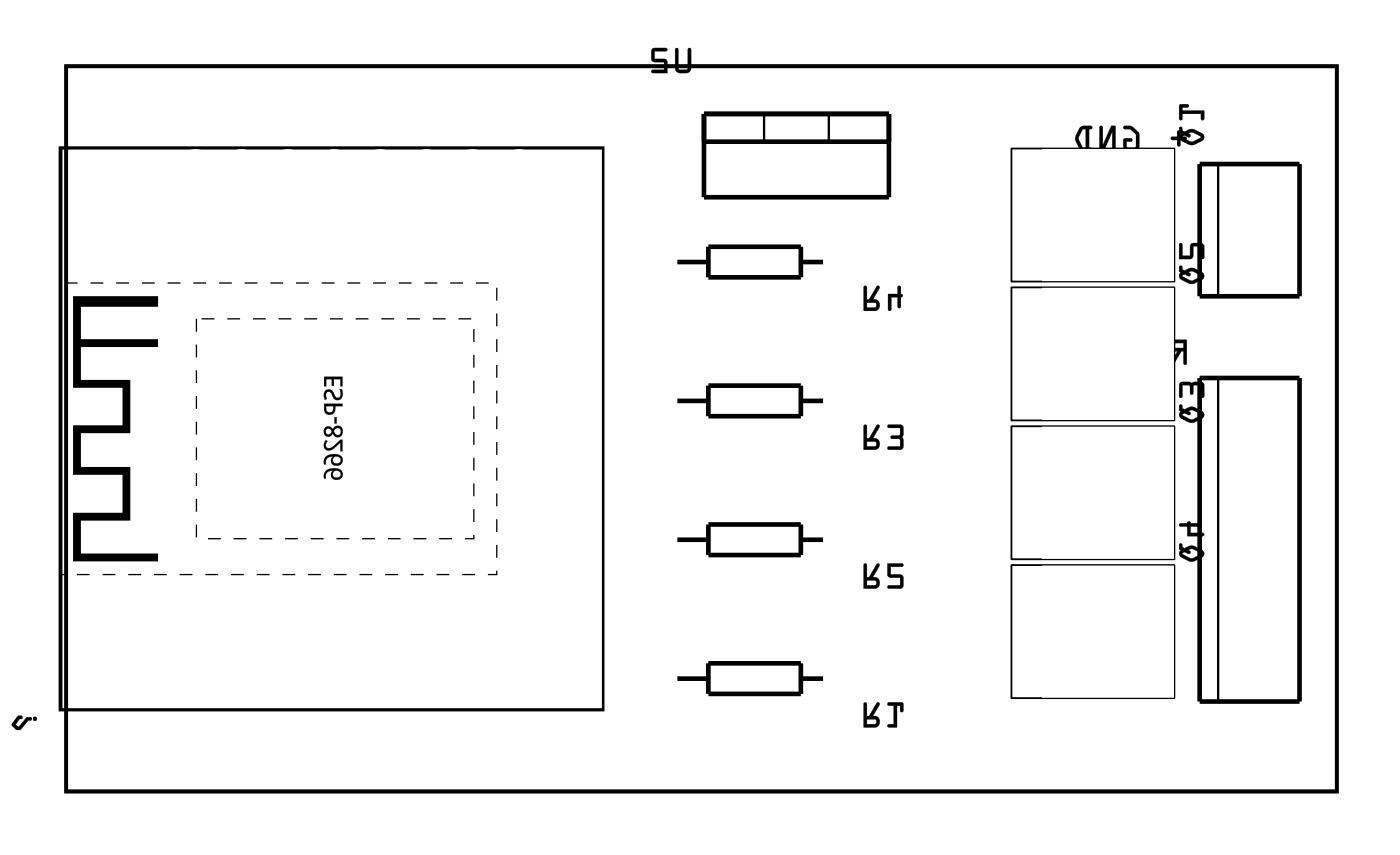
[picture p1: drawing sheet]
<svg xmlns="http://www.w3.org/2000/svg" width="77mm" height="47mm" viewBox="0 0 77 47" stroke-linecap="round" stroke-linejoin="round" font-family="sans-serif">
<path d="M3.6 3.6h69.8v39.8h-69.8z" fill="none" stroke="#000" stroke-width=".2"/>
<g fill="#000">
<path d="M4 16.3h4.7v.5h-4.3v1.8h4.3v.4h-4.3v1.8h2.8v3h-2.8v1.8h2.8v3h-2.8v1.8h4.3v.4h-4.7v-2.7h2.7v-2h-2.7v-2.8h2.7v-2h-2.7z"/>
<path d="M3.2 8h30v31h-30zM3.4 8.2v30.7h29.7v-30.7z"/>
<path d="M37.1 2.7h.2v1l.1 .1h.4v-1.1l.1-.1v.1l.1 1-.2 .3h-.4l-.3-.2zM37.1 2.7v1.1l.1 .2h.6l.2-.3v-1l-.1-.1-.1 .1v1.1h-.4l-.1-.1v-1zM35.8 2.7h.8v.1h-.7v.4l.7 .1 .1 .7h-.9l.1-.2h.6v-.4h-.5l-.2-.1zM35.8 2.7v.6l.2 .1h.5v.4h-.6l-.1 .2h.9l-.1-.7-.6-.1v-.4h.6l.1-.1z"/>
<path d="M37.1 2.7h.2v1l.1 .1h.4v-1.1l.1-.1 .1 .1v1l-.2 .3h-.6l-.1-.2zM35.8 2.7h.9l-.1 .1h-.6v.4l.6 .1 .1 .7h-.9l.1-.2h.6v-.4h-.5l-.2-.1z"/>
<path d="M47.6 16.6v.3l.5-.1v-.2zM47.5 15.7h.1v.7h.1l.5-.7h.1l-.3 .7a.32 .32 0 0 1 .3 .3 .32 .32 0 0 1-.2 .4h-.7zM48.8 16.1h.5v-.4h.2v.4l.1 .1-.1 .1v.6h-.2v-.6h-.3v.7h-.2z"/>
<path d="M47.6 16.6v.3l.5-.1v-.2zM47.6 16.6h.5v.2v.1h-.5zM47.5 15.7l.1 .1v.6h.1l.5-.7h.1l-.4 .7 .3 .1 .1 .1v.3l-.1 .1h-.7zM47.5 15.7l-.1 1.4h.7a.32 .32 0 0 0 .2-.4 .32 .32 0 0 0-.3-.3l.3-.6v-.1h-.2l-.4 .7h-.1v-.7zM48.8 16.1h.5v-.3l.2-.1v.4l.1 .1-.1 .1v.6l-.2-.1v-.5h-.3v.7h-.2zM48.8 16.1v1l.2-.1v-.7h.3v.5l.1 .1 .1-.1v-.5a.09 .09 0 0 0 .1-.1 .09 .09 0 0 0-.1-.1v-.3l-.1-.1-.1 .1v.3z"/>
<path d="M64.5 18.8v.3h.5v-.3zM64.5 18.9l.5-.1v.3h-.4l-.1-.1zM64.4 18.7l.2-.1 .6 .1-.1 1.3-.1-.1v-.6h-.1l-.4 .7h-.2l.4-.7-.2-.1-.2-.1zM64.4 18.7l-.1 .2a.3 .3 0 0 0 .4 .4l-.4 .7h.2l.4-.7h.1v.6l.1 .1 .1-1.4h-.6zM63 18.7h.5l.3 .3 .1 .8-.2 .2h-.4l-.3-.1v-.5l.1-.1h.3l.1 .1-.1 .1h-.2v.3l.4 .1 .1-.1v-.7l-.3-.3h-.3zM63 18.7l.1 .1h.3l.3 .3v.7h-.1h-.4v-.3h.3v-.1l-.4-.1-.1 .1v.5l.2 .1h.5l.2-.2v-.8l-.4-.3zM61.9 19.5v.3l.5 .1v-.5zM61.9 19.5l.5-.1v.4h-.5zM61.9 18.9v.3l.5 .1v-.5zM61.9 18.9l.5-.1v.4h-.5zM61.8 18.8l.3-.2 .5 .1v1.3h-.5a.37 .37 0 0 1-.4-.3l.1-.4-.1-.2zM61.8 18.7a.44 .44 0 0 0 0 .6 .4 .4 0 0 0-.1 .5 .4 .4 0 0 0 .4 .2h.5v-1.3l-.5-.1zM60.4 18.7h.1l.1 1.2 .2-.1-.1-.6 .1-.1 .1 .1v.6l.2 .1v-1.2l.1-.1 .1 .1v1.1l-.1 .2h-.7l-.1-.2zM60.4 18.7l-.1 1.1 .1 .2h.8l.1-.2v-1.1l-.1-.1-.1 .1v1.1h-.2v-.6l-.1-.1-.1 .1v.6h-.1l-.1-1.1zM59.1 19.3h.4l-.1-.3 .1-.1 .1 .1v.3l.3-.1 .1 .1-.1 .1h-.3v.3l-.1 .1-.1-.1 .1-.3h-.3zM59.1 19.3v.1h.3v.3l.1 .1 .1-.1v-.3h.3l.1-.1-.1-.1h-.3v-.3h-.1h-.1v.3z"/>
<path d="M64.5 18.9v.2h.5v-.3zM64.4 18.7l.2-.1 .6 .1-.1 1.3-.1-.1v-.6h-.1l-.4 .7h-.2l.4-.7a.32 .32 0 0 1-.4-.2 .32 .32 0 0 1 .1-.4zM63 18.7h.5l.4 .3v.8l-.2 .2h-.5l-.2-.1v-.5l.1-.1 .4 .1v.1h-.3v.3h.4h.1v-.7l-.3-.3h-.3zM61.9 19.5v.3h.5v-.4zM61.9 18.9v.3h.5v-.4zM61.8 18.8l.2-.1h.6v1.3h-.5a.4 .4 0 0 1-.4-.2 .4 .4 0 0 1 .1-.5 .43 .43 0 0 1 0-.5zM60.4 18.7h.1l.1 1.1h.1v-.6l.1-.1 .1 .1v.6h.2v-1.1l.1-.1 .1 .1v1.1l-.1 .2h-.7l-.1-.2zM59.1 19.3l.3-.1 .1-.2v-.1l.1 .1v.2l.3 .1h.1l-.1 .1h-.3v.3l-.1 .1v-.1l-.1-.3h-.3z"/>
<path d="M64.3 7.5h.4v-.3h.1v.3h.3l.1 .1-.1 .1h-.3v.2v.1l-.1-.1v-.2h-.3zM64.3 7.5l.1 .2h.3v.3h.1v-.3h.3l.1-.1-.1-.1h-.3v-.3v-.1l-.1 .1v.3zM61.7 6.9h.5l.3 .4 .1 .7-.2 .3h-.4l-.3-.2v-.4l.1-.1h.3l.1 .1-.1 .1h-.2v.3h.4l.1-.1v-.6l-.3-.3h-.3zM61.7 6.9l.1 .2h.3l.3 .2v.7l-.1 .1h-.4v-.3h.3v-.2h-.4l-.1 .1v.4l.2 .2h.5l.2-.3v-.7l-.4-.4zM60.4 6.9l.2 .1v1l.4-1.1h.3l-.1 1.4-.1-.1v-1l-.4 1-.3 .1zM60.4 6.9v1.4h.2l.5-1.1v1l.1 .1 .1-1.4h-.3l-.4 1.1v-1zM59.5 7.1l-.3 .5 .3 .5h.2v-1zM59.5 7.1h.1v1h-.1l-.3-.5zM59.3 7l.2-.1h.4l.1 .1-.2 .1v1l.2 .1-.1 .1-.5-.1-.3-.4v-.3zM59.3 7l-.2 .5v.3l.3 .5h.5l.1-.2h-.2v-1h.2v-.1l-.5-.1z"/>
<path d="M64.3 7.5h.4v-.3h.1v.3h.3l.1 .1-.1 .1h-.3v.3h-.1v-.3h-.3zM61.7 6.9h.5l.3 .4 .1 .7-.2 .3h-.5l-.2-.2v-.4l.1-.1h.4l-.1 .2h-.2v.3h.4l.1-.1v-.6l-.3-.3h-.3zM60.4 6.9l.2 .1v1l.4-1.1h.3l-.1 1.4-.1-.1v-1l-.5 1.1h-.2zM59.5 7.1l-.3 .5 .3 .5h.1v-1zM59.3 7l.6-.1a.1 .1 0 0 1 .1 .1 .11 .11 0 0 1-.2 .1v1a.11 .11 0 0 1 .2 .1 .1 .1 0 0 1-.1 .1l-.5-.1-.3-.4v-.3z"/>
<path d="M65 7.5v.1l.5 .2 .5-.3-.5-.2h-.2l.1 .1-.1 .1-.2-.1zM65 7.5h.4v-.1l-.1-.1h.2l.5 .2-.5 .3-.5-.2zM64.8 7h.1v.2h.2l.4-.1 .5 .2 .1 .2v.1l-.5 .3h-.3l-.5-.3v-.1l.1-.2h-.1zM64.8 7v.3h.1a.23 .23 0 0 0 0 .4l.4 .2 .3 .1 .5-.3 .1-.2-.1-.2-.5-.2h-.2l-.3 .1h-.2v-.2zM64.8 5.8l.4-.1 .1 .1-.1 .1h-.3v.2h1.2v.4h-.1v-.3h-1.1l.1 .3-.2 .1zM64.8 5.7v.9l.2-.1v-.3h1v.3h.1v-.4h-1.1v-.2h.3v-.1z"/>
<path d="M65 15.1v.1l.5 .2 .5-.3-.5-.2h-.2l.1 .2h-.1l-.2-.1zM65 15.1l.4 .1v-.2l-.1-.1h.2l.5 .2-.5 .3-.5-.2zM64.8 14.6h.1v.2l.2 .1 .4-.2 .5 .2 .1 .2v.2l-.5 .3-.3-.1-.5-.2v-.2l.1-.1-.1-.1zM64.8 14.6v.3l.1 .1a.23 .23 0 0 0 0 .4l.4 .2h.3l.5-.3 .1-.2-.1-.1-.5-.3h-.2l-.3 .1h-.2v-.2zM64.8 13.4h.2l-.1 .6h.5v-.6h.6l.1 .1v.7l-.1-.1v-.6h-.5v.7h-.7zM64.8 13.4v.8h.7v-.7h.5v.7h.1l.1-.7-.2-.2-.6 .1v.6h-.4v-.6z"/>
<path d="M65 7.5l.5 .3 .5-.3-.5-.2h-.2l.1 .1v.1l-.3-.1zM64.8 7h.1v.2h.2l.4-.1 .5 .2a.23 .23 0 0 1 0 .4l-.5 .3-.6-.3a.23 .23 0 0 1 0-.4h-.1zM64.8 5.7l.5 .1v.1h-.3v.2h1.1v.4h-.1v-.3h-1l-.1 .3-.1 .1z"/>
<path d="M65 15.1l.5 .3 .5-.3-.5-.2h-.2l.1 .1v.1h-.3zM64.8 14.6h.1v.2h.2l.4-.1 .5 .2a.25 .25 0 0 1 0 .5l-.5 .2-.6-.2a.23 .23 0 0 1 0-.4l-.1-.1zM64.8 13.4h.1l.1 .6h.4v-.6h.6l.1 .1v.7h-.1v-.7h-.5v.7h-.7z"/>
<path d="M3.6 3.6v39.8h69.8v-39.8zM3.6 3.6h69.8v39.8h-69.8z"/>
<path d="M1 39.3h.2v.1l-.3 .4 .1 .1 .5-.5h.2v.1h-.1l-.5 .6h-.2l-.3-.3zM1.8 39.4a.11 .11 0 0 1 .2 0 .11 .11 0 0 1-.2 0z"/>
<path d="M1 39.3h.2v.1l-.4 .4 .2 .1 .5-.5h.2h.1l-.3 .1-.4 .5-.2 .1-.2-.3zM1 39.3l-.4 .5 .3 .3h.2l.5-.6h.2l-.1-.1h-.2l-.5 .5-.1-.1 .3-.4v-.1zM1.8 39.4a.1 .1 0 0 1 .2 0 .1 .1 0 0 1-.2 0zM1.8 39.4a.12 .12 0 0 0 .2 0 .12 .12 0 0 0-.2 0z"/>
<path d="M17.8 20.7v.5h.1v-.4h.3v.4h.1v-.4h.4v.4h.1v-.5zM17.9 21.5l-.1 .3v.1h.2a.2 .2 0 0 1-.1-.3 .2 .2 0 0 1 .3 0 .35 .35 0 0 0 .5 .3 .35 .35 0 0 0 .1-.5h-.1a.22 .22 0 0 1 0 .3 .22 .22 0 0 1-.3 0l-.2-.3zM17.8 22.2v.2a.33 .33 0 0 0 .4 .4 .33 .33 0 0 0 .2-.5h.4v-.1zM17.9 22.3h.4v.1a.22 .22 0 0 1-.3 .2 .22 .22 0 0 1-.1-.3zM18.4 22.9v.3h.1v-.3zM17.9 23.4a.27 .27 0 0 0-.1 .5 .27 .27 0 0 0 .5-.1 .28 .28 0 0 0 .4 .1 .28 .28 0 0 0 0-.4 .28 .28 0 0 0-.4 .1l-.2-.2zM18.3 23.7a.2 .2 0 0 1 .4 0 .2 .2 0 0 1-.4 0zM17.9 23.7a.16 .16 0 0 1 .3 0 .16 .16 0 0 1-.3 0zM17.9 24.1a.34 .34 0 0 0 0 .6 .34 .34 0 0 0 .5-.2l.3-.2v.5h.1v-.7h-.1l-.3 .3a.24 .24 0 0 1-.3 .2 .24 .24 0 0 1-.2-.2l.1-.2zM17.9 25.1l-.1 .3 .1 .1a.32 .32 0 0 1 .1-.4 .32 .32 0 0 1 .3 0 .32 .32 0 0 0 .1 .4 .32 .32 0 0 0 .4-.1 .32 .32 0 0 0-.2-.5h-.4zM18.3 25.2a.21 .21 0 0 1 .4 0 .21 .21 0 0 1-.4 0zM17.9 25.9l-.1 .3 .1 .1a.32 .32 0 0 1 .1-.4 .32 .32 0 0 1 .3-.1 .32 .32 0 0 0 .1 .5 .32 .32 0 0 0 .4-.2 .32 .32 0 0 0-.2-.4h-.4zM18.3 26a.21 .21 0 0 1 .4 0 .21 .21 0 0 1-.4 0z"/>
<path d="M17.8 20.7v.5h.1v-.4h.3v.4h.1v-.4h.4v.4h.1v-.5zM17.8 20.7h1v.5h-.1v-.4h-.4v.4h-.1v-.4h-.3v.4h-.1zM17.9 21.5l-.1 .3v.1h.2a.2 .2 0 0 1-.1-.3 .2 .2 0 0 1 .3-.1 .36 .36 0 0 0 .2 .4 .36 .36 0 0 0 .4-.1v-.1a.21 .21 0 0 0 0-.2 .21 .21 0 0 0-.2-.1h.1a.21 .21 0 0 1 0 .3 .21 .21 0 0 1-.3 0l-.2-.3zM17.9 21.5a.37 .37 0 0 1 .3-.1 .37 .37 0 0 1 .2 .4 .24 .24 0 0 0 .3-.1 .24 .24 0 0 0 0-.3h.1a.33 .33 0 0 1 0 .4 .33 .33 0 0 1-.5 .1v-.2a.2 .2 0 0 0-.3-.2 .2 .2 0 0 0-.1 .3l-.1 .1zM17.8 22.2v.2a.33 .33 0 0 0 .4 .4 .33 .33 0 0 0 .2-.5h.4v-.1zM17.8 22.2h1v.1h-.4a.32 .32 0 0 1-.2 .4 .32 .32 0 0 1-.4-.3zM17.9 22.3h.4v.1a.19 .19 0 0 1-.2 .2 .19 .19 0 0 1-.2-.2zM17.9 22.3a.24 .24 0 0 0 .2 .3 .24 .24 0 0 0 .2-.3zM18.4 22.9v.3h.1v-.3zM18.4 22.9h.1v.3h-.1zM17.9 23.4a.28 .28 0 0 0-.1 .5 .28 .28 0 0 0 .5-.1 .29 .29 0 0 0 .4 .1 .29 .29 0 0 0 0-.4 .29 .29 0 0 0-.4 .1l-.2-.2zM17.9 23.5l.2-.1 .2 .2a.28 .28 0 0 1 .4-.1 .28 .28 0 0 1 0 .4 .28 .28 0 0 1-.4-.1 .27 .27 0 0 1-.4 .1 .27 .27 0 0 1 0-.4zM18.4 23.7a.18 .18 0 0 1 .3 0 .18 .18 0 0 1-.3 0zM18.4 23.7a.19 .19 0 0 0 .3 0 .19 .19 0 0 0-.3 0zM17.9 23.7a.15 .15 0 0 1 .3 0 .15 .15 0 0 1-.3 0zM17.9 23.7a.16 .16 0 0 0 .3 0 .16 .16 0 0 0-.3 0zM17.9 24.1a.35 .35 0 0 0 0 .6 .35 .35 0 0 0 .5-.2l.3-.2v.5h.1v-.7h-.1l-.3 .3a.24 .24 0 0 1-.3 .2 .24 .24 0 0 1-.2-.2l.1-.2zM17.9 24.1l.1 .1a.23 .23 0 0 0 0 .4 .23 .23 0 0 0 .3-.1l.4-.4h.1v.7h-.1v-.5l-.2 .2a.35 .35 0 0 1-.4 .2 .35 .35 0 0 1-.3-.3zM17.9 25.1l-.1 .3 .1 .1a.32 .32 0 0 1 .1-.3 .32 .32 0 0 1 .3-.1 .32 .32 0 0 0 .1 .4 .32 .32 0 0 0 .4-.1 .32 .32 0 0 0-.2-.5h-.4zM17.9 25.1a.58 .58 0 0 1 .9 .2 .31 .31 0 0 1-.4 .3 .31 .31 0 0 1-.1-.6 .33 .33 0 0 0-.3 .1 .33 .33 0 0 0-.1 .4h-.1zM18.3 25.2a.21 .21 0 0 1 .4 0 .21 .21 0 0 1-.4 0zM18.3 25.2a.22 .22 0 0 0 .4 0 .22 .22 0 0 0-.4 0zM17.9 25.9l-.1 .3 .1 .1a.32 .32 0 0 1 .1-.4 .32 .32 0 0 1 .3-.1 .32 .32 0 0 0 .1 .5 .32 .32 0 0 0 .4-.2 .32 .32 0 0 0-.2-.4h-.4zM17.9 25.9a.58 .58 0 0 1 .9 .1 .31 .31 0 0 1-.4 .4 .31 .31 0 0 1-.1-.6 .33 .33 0 0 0-.3 .1 .33 .33 0 0 0-.1 .4h-.1zM18.3 26a.21 .21 0 0 1 .4 0 .21 .21 0 0 1-.4 0zM18.3 26a.22 .22 0 0 0 .4 0 .22 .22 0 0 0-.4 0z"/>
<path d="M47.6 39.5v.2h.5v-.2zM47.5 38.6h.1v.7h.1l.5-.7h.1l-.3 .7a.32 .32 0 0 1 .3 .3 .32 .32 0 0 1-.2 .3h-.7zM48.8 38.6h.8v.5l-.1-.1-.1-.3h-.1v1.2h-.5v-.2h.3v-1h-.3z"/>
<path d="M47.6 31.9v.2h.5v-.2zM47.5 31h.1v.7h.1l.5-.8 .1 .1-.3 .7a.32 .32 0 0 1 .3 .2 .32 .32 0 0 1-.2 .4h-.7zM48.7 30.9l.9 .1-.1 .1h-.6v.4h.5l.2 .1v.5l-.1 .2-.7-.1v-.1h.6v-.4l-.6-.1z"/>
<path d="M47.6 24.2v.3l.5-.1v-.2zM47.5 23.3l.1 .1v.7h.1l.5-.8 .1 .1-.3 .7a.32 .32 0 0 1 .3 .2 .32 .32 0 0 1-.2 .4h-.7zM48.8 23.3h.6l.2 .1v.6v.5l-.1 .2-.7-.1v-.1h.6v-.4h-.4l-.1-.1 .1-.1h.4v-.4h-.6z"/>
<path d="M47.6 39.5v.3l.5-.1v-.2zM47.6 39.5h.5v.2h-.5zM47.5 38.6h.1v.7h.1l.5-.7h.1l-.4 .7h.3l.1 .2v.3l-.1 .1h-.7zM47.5 38.6l-.1 1.3h.7a.32 .32 0 0 0 .2-.3 .32 .32 0 0 0-.3-.3l.3-.6v-.1h-.2l-.4 .7h-.1v-.7zM48.8 38.6l.7-.1 .1 .1v.4l-.1 .1-.1-.1 .1-.3h-.2v1.2h-.5l-.1-.1 .1-.1 .3 .1v-1.1h-.3zM48.8 38.6v.1h.3v1h-.3l-.1 .2h.6v-1.2h.1v.3l.2 .1v-.5z"/>
<path d="M47.6 31.8v.3h.5v-.3zM47.6 31.9h.5v.1v.1h-.5zM47.5 31h.1v.7h.1l.5-.7h.1l-.4 .7h.3l.1 .1v.3l-.1 .2h-.7zM47.5 30.9l-.1 1.4h.7a.32 .32 0 0 0 .2-.4 .32 .32 0 0 0-.3-.2l.3-.6v-.2l-.2 .1-.4 .7h-.1v-.7zM48.7 30.9l.9 .1-.1 .1h-.6v.4h.5l.2 .1v.5l-.1 .2-.7-.1v-.1h.7v-.4l-.7-.1zM48.7 30.9l.1 .8h.6v.4h-.6l-.1 .1 .8 .1 .1-.2v-.5l-.2-.1h-.5v-.4h.6l.1-.1z"/>
<path d="M47.6 24.2v.3l.5-.1v-.2zM47.6 24.2h.5v.2v.1h-.5zM47.5 23.3l.1 .1v.7h.1l.5-.8 .1 .1-.4 .7h.3l.1 .1v.3l-.1 .2h-.7zM47.5 23.3l-.1 1.4h.7a.32 .32 0 0 0 .2-.4 .32 .32 0 0 0-.3-.2l.3-.7v-.1h-.2l-.4 .8h-.1v-.7zM48.8 23.3h.6l.2 .1-.1 .6 .1 .5-.1 .2-.7-.1v-.1h.7l-.1-.4h-.4l-.1-.1 .1-.1h.4l.1-.4h-.7zM48.8 23.3v.2h.6v.4h-.4l-.1 .1 .1 .1h.4v.4h-.6l-.1 .1 .8 .1 .1-.2v-.5v-.1v-.5l-.2-.1z"/>
<path d="M65 22.7v.1l.5 .2 .5-.2-.5-.3-.2 .1 .1 .1-.1 .1-.2-.1zM65 22.7l.4 .1v-.2h-.1l.2-.1 .5 .3-.5 .2-.5-.2zM64.8 22.2h.1v.2l.2 .1 .4-.2 .5 .3 .1 .2v.1l-.5 .3h-.3l-.5-.3v-.1l.1-.2-.1-.1zM64.8 22.2v.3l.1 .1a.23 .23 0 0 0 0 .4l.4 .2h.3l.5-.3 .1-.1-.1-.2-.5-.3h-.2l-.3 .2-.2-.1v-.2zM64.8 21h1.2l.1 .1v.7l-.1-.1v-.6l-.4 .1v.4l-.1 .1-.1-.1v-.4l-.5-.1 .1 .6-.2 .1zM64.8 21v.7v.1l.2-.1v-.6l.3 .1 .1 .4 .1 .1 .1-.1v-.4l.4-.1v.7h.1l.1-.7-.2-.1z"/>
<path d="M65 30.4l.5 .3 .5-.3-.5-.3-.2 .1 .1 .1-.1 .1-.2-.1zM65 30.3l.4 .1v-.1l-.1-.1 .2-.1 .5 .3-.5 .2-.5-.2zM64.8 29.9h.1v.1l.2 .1 .4-.1 .5 .2 .1 .2v.1l-.5 .3h-.3l-.5-.3v-.1l.1-.2-.1-.1zM64.8 29.8v.4h.1a.23 .23 0 0 0 0 .4l.4 .2h.3l.5-.2 .1-.2-.1-.2-.5-.2-.2-.1-.3 .2-.2-.1v-.2zM64.8 28.8l.4-.1 .1-.1 .1 .1h.5l.1 .1-.1 .1h-.5v.4l.7-.1v.1v.1h-.9v-.5h-.3zM64.8 28.7v.2h.4v.5h.9v-.2h-.7v-.3h.5l.1-.1-.1-.1h-.5a.09 .09 0 0 0-.1-.1 .09 .09 0 0 0-.1 .1z"/>
<path d="M65 22.7l.5 .3 .5-.2-.5-.3-.2 .1h.1v.2l-.3-.1zM64.8 22.2h.1v.2l.2 .1 .4-.2 .5 .3a.23 .23 0 0 1 0 .4l-.5 .2-.6-.2a.23 .23 0 0 1 0-.4l-.1-.1zM64.8 21h1.2l.1 .1v.7h-.1v-.7l-.4 .1-.1 .4v.1l-.1-.1-.1-.4-.3-.1v.6l-.2 .1z"/>
<path d="M65 30.4l.5 .2 .5-.2-.5-.3-.2 .1 .1 .1v.1l-.3-.1zM64.8 29.8h.1v.2l.2 .1 .4-.2 .5 .3a.23 .23 0 0 1 0 .4l-.5 .2-.6-.2a.23 .23 0 0 1 0-.4l-.1-.1zM64.8 28.7h.4l.1-.1 .1 .1h.5v.2h-.5v.3h.7v.2h-.9v-.5h-.4z"/>
</g>
<g fill="none" stroke="#000" stroke-width=".25">
<path d="M37.1 14.4h1.8M38.7 6.3h10.1v4.5h-10.1zM38.7 7.8h10.1M38.9 13.5h5.1v1.7h-5.1zM44 14.4h1.3M65.9 9h5.5v7.3h-5.5zM37.1 22h1.8M37.1 29.6h1.8M37.1 37.2h1.8M38.9 21.2h5.1v1.6h-5.1zM38.9 28.8h5.1v1.7h-5.1zM38.9 36.4h5.1v1.7h-5.1z"/>
<path d="M44 22h1.3M44 29.6h1.3M44 37.2h1.3M65.9 20.7h5.5v17.8h-5.5z"/>
</g>
<path d="M55.6 15.8h8.9v7.3h-8.9zM55.6 8.2h8.9v7.3h-8.9zM55.6 31h8.9v7.3h-8.9zM55.6 23.4h8.9v7.3h-8.9z" fill="none" stroke="#000" stroke-width=".1"/>
<path d="M42 6.3v1.5M45.5 6.3v1.5M66.9 9v7.3M66.9 20.7v17.8" fill="none" stroke="#000" stroke-width=".13"/>
<path d="M3.3 15.5h24v16h-24zM10.8 17.5h15.2v12.1h-15.2z" fill="none" stroke="#000" stroke-width=".07" stroke-dasharray=".7 .7" stroke-linecap="butt"/>
<circle cx="36.1" cy="14.4" r=".7" fill="#fff"/>
<circle cx="36.1" cy="14.4" r=".7" fill="none" stroke="#fff" stroke-width=".76" stroke-linecap="butt"/>
<circle cx="46.3" cy="14.4" r=".7" fill="#fff"/>
<circle cx="46.3" cy="14.4" r=".7" fill="none" stroke="#fff" stroke-width=".76" stroke-linecap="butt"/>
<circle cx="36.1" cy="22" r=".7" fill="#fff"/>
<circle cx="36.1" cy="22" r=".7" fill="none" stroke="#fff" stroke-width=".76" stroke-linecap="butt"/>
<circle cx="46.3" cy="22" r=".7" fill="#fff"/>
<circle cx="46.3" cy="22" r=".7" fill="none" stroke="#fff" stroke-width=".76" stroke-linecap="butt"/>
<circle cx="36.1" cy="29.6" r=".7" fill="#fff"/>
<circle cx="36.1" cy="29.6" r=".7" fill="none" stroke="#fff" stroke-width=".76" stroke-linecap="butt"/>
<circle cx="46.3" cy="29.6" r=".7" fill="#fff"/>
<circle cx="46.3" cy="29.6" r=".7" fill="none" stroke="#fff" stroke-width=".76" stroke-linecap="butt"/>
<circle cx="36.1" cy="37.2" r=".7" fill="#fff"/>
<circle cx="36.1" cy="37.2" r=".7" fill="none" stroke="#fff" stroke-width=".76" stroke-linecap="butt"/>
<circle cx="46.3" cy="37.2" r=".7" fill="#fff"/>
<circle cx="46.3" cy="37.2" r=".7" fill="none" stroke="#fff" stroke-width=".76" stroke-linecap="butt"/>
<path d="M57.4 31.2h7v7h-7z" fill="#fff"/>
<path d="M57.4 31.2h7v7h-7z" fill="none" stroke="#fff" stroke-width=".25"/>
<path d="M52.6 31.4h2.7v1.5h-2.7z" fill="#fff"/>
<path d="M52.6 31.4h2.7v1.5h-2.7z" fill="none" stroke="#fff" stroke-width=".25"/>
<path d="M52.6 36.4h2.7v1.5h-2.7z" fill="#fff"/>
<path d="M52.6 36.4h2.7v1.5h-2.7z" fill="none" stroke="#fff" stroke-width=".25"/>
<path d="M57.4 23.5h7v7h-7z" fill="#fff"/>
<path d="M57.4 23.5h7v7h-7z" fill="none" stroke="#fff" stroke-width=".25"/>
<path d="M52.6 23.8h2.7v1.5h-2.7z" fill="#fff"/>
<path d="M52.6 23.8h2.7v1.5h-2.7z" fill="none" stroke="#fff" stroke-width=".25"/>
<path d="M52.6 28.8h2.7v1.5h-2.7z" fill="#fff"/>
<path d="M52.6 28.8h2.7v1.5h-2.7z" fill="none" stroke="#fff" stroke-width=".25"/>
<path d="M57.4 15.9h7v7h-7z" fill="#fff"/>
<path d="M57.4 15.9h7v7h-7z" fill="none" stroke="#fff" stroke-width=".25"/>
<path d="M52.6 16.2h2.7v1.5h-2.7z" fill="#fff"/>
<path d="M52.6 16.2h2.7v1.5h-2.7z" fill="none" stroke="#fff" stroke-width=".25"/>
<path d="M52.6 21.2h2.7v1.5h-2.7z" fill="#fff"/>
<path d="M52.6 21.2h2.7v1.5h-2.7z" fill="none" stroke="#fff" stroke-width=".25"/>
<path d="M57.4 8.3h7v7h-7z" fill="#fff"/>
<path d="M57.4 8.3h7v7h-7z" fill="none" stroke="#fff" stroke-width=".25"/>
<path d="M52.6 8.6h2.7v1.5h-2.7z" fill="#fff"/>
<path d="M52.6 8.6h2.7v1.5h-2.7z" fill="none" stroke="#fff" stroke-width=".25"/>
<path d="M52.6 13.6h2.7v1.5h-2.7z" fill="#fff"/>
<path d="M52.6 13.6h2.7v1.5h-2.7z" fill="none" stroke="#fff" stroke-width=".25"/>
<path d="M45.5 8.5h1.6v1.6h-1.6z" fill="#fff"/>
<path d="M45.5 8.5h1.6v1.6h-1.6z" fill="none" stroke="#fff" stroke-width=".76" stroke-linecap="butt"/>
<circle cx="46.3" cy="9.3" r=".79" fill="#fff"/>
<circle cx="46.3" cy="9.3" r=".79" fill="none" stroke="#fff" stroke-width=".76" stroke-linecap="butt"/>
<circle cx="43.8" cy="9.3" r=".79" fill="#fff"/>
<circle cx="43.8" cy="9.3" r=".79" fill="none" stroke="#fff" stroke-width=".76" stroke-linecap="butt"/>
<circle cx="41.2" cy="9.3" r=".79" fill="#fff"/>
<circle cx="41.2" cy="9.3" r=".79" fill="none" stroke="#fff" stroke-width=".76" stroke-linecap="butt"/>
<circle cx="10.7" cy="9.3" r=".72" fill="#fff"/>
<circle cx="10.7" cy="9.3" r=".72" fill="none" stroke="#fff" stroke-width=".78" stroke-linecap="butt"/>
<circle cx="13.3" cy="9.3" r=".72" fill="#fff"/>
<circle cx="13.3" cy="9.3" r=".72" fill="none" stroke="#fff" stroke-width=".78" stroke-linecap="butt"/>
<circle cx="15.8" cy="9.3" r=".72" fill="#fff"/>
<circle cx="15.8" cy="9.3" r=".72" fill="none" stroke="#fff" stroke-width=".78" stroke-linecap="butt"/>
<circle cx="18.4" cy="9.3" r=".72" fill="#fff"/>
<circle cx="18.4" cy="9.3" r=".72" fill="none" stroke="#fff" stroke-width=".78" stroke-linecap="butt"/>
<circle cx="20.9" cy="9.3" r=".72" fill="#fff"/>
<circle cx="20.9" cy="9.3" r=".72" fill="none" stroke="#fff" stroke-width=".78" stroke-linecap="butt"/>
<circle cx="23.4" cy="9.3" r=".72" fill="#fff"/>
<circle cx="23.4" cy="9.3" r=".72" fill="none" stroke="#fff" stroke-width=".78" stroke-linecap="butt"/>
<circle cx="26" cy="9.3" r=".72" fill="#fff"/>
<circle cx="26" cy="9.3" r=".72" fill="none" stroke="#fff" stroke-width=".78" stroke-linecap="butt"/>
<circle cx="28.5" cy="9.3" r=".72" fill="#fff"/>
<circle cx="28.5" cy="9.3" r=".72" fill="none" stroke="#fff" stroke-width=".78" stroke-linecap="butt"/>
<circle cx="10.7" cy="37.2" r=".72" fill="#fff"/>
<circle cx="10.7" cy="37.2" r=".72" fill="none" stroke="#fff" stroke-width=".78" stroke-linecap="butt"/>
<circle cx="13.3" cy="37.2" r=".72" fill="#fff"/>
<circle cx="13.3" cy="37.2" r=".72" fill="none" stroke="#fff" stroke-width=".78" stroke-linecap="butt"/>
<circle cx="15.8" cy="37.2" r=".72" fill="#fff"/>
<circle cx="15.8" cy="37.2" r=".72" fill="none" stroke="#fff" stroke-width=".78" stroke-linecap="butt"/>
<circle cx="18.4" cy="37.2" r=".72" fill="#fff"/>
<circle cx="18.4" cy="37.2" r=".72" fill="none" stroke="#fff" stroke-width=".78" stroke-linecap="butt"/>
<circle cx="20.9" cy="37.2" r=".72" fill="#fff"/>
<circle cx="20.9" cy="37.2" r=".72" fill="none" stroke="#fff" stroke-width=".78" stroke-linecap="butt"/>
<circle cx="23.4" cy="37.2" r=".72" fill="#fff"/>
<circle cx="23.4" cy="37.2" r=".72" fill="none" stroke="#fff" stroke-width=".78" stroke-linecap="butt"/>
<circle cx="26" cy="37.2" r=".72" fill="#fff"/>
<circle cx="26" cy="37.2" r=".72" fill="none" stroke="#fff" stroke-width=".78" stroke-linecap="butt"/>
<circle cx="28.5" cy="37.2" r=".72" fill="#fff"/>
<circle cx="28.5" cy="37.2" r=".72" fill="none" stroke="#fff" stroke-width=".78" stroke-linecap="butt"/>
<path d="M68.4 10.1h1.5v1.5h-1.5z" fill="#fff"/>
<path d="M68.4 10.1h1.5v1.5h-1.5z" fill="none" stroke="#fff" stroke-width=".76" stroke-linecap="butt"/>
<circle cx="69.2" cy="10.9" r=".76" fill="#fff"/>
<circle cx="69.2" cy="10.9" r=".76" fill="none" stroke="#fff" stroke-width=".76" stroke-linecap="butt"/>
<circle cx="69.2" cy="14.4" r=".76" fill="#fff"/>
<circle cx="69.2" cy="14.4" r=".76" fill="none" stroke="#fff" stroke-width=".76" stroke-linecap="butt"/>
<path d="M68.4 21.9h1.5v1.5h-1.5z" fill="#fff"/>
<path d="M68.4 21.9h1.5v1.5h-1.5z" fill="none" stroke="#fff" stroke-width=".76" stroke-linecap="butt"/>
<circle cx="69.2" cy="22.6" r=".76" fill="#fff"/>
<circle cx="69.2" cy="22.6" r=".76" fill="none" stroke="#fff" stroke-width=".76" stroke-linecap="butt"/>
<circle cx="69.2" cy="26.1" r=".76" fill="#fff"/>
<circle cx="69.2" cy="26.1" r=".76" fill="none" stroke="#fff" stroke-width=".76" stroke-linecap="butt"/>
<circle cx="69.2" cy="29.6" r=".76" fill="#fff"/>
<circle cx="69.2" cy="29.6" r=".76" fill="none" stroke="#fff" stroke-width=".76" stroke-linecap="butt"/>
<circle cx="69.2" cy="33.1" r=".76" fill="#fff"/>
<circle cx="69.2" cy="33.1" r=".76" fill="none" stroke="#fff" stroke-width=".76" stroke-linecap="butt"/>
<circle cx="69.2" cy="36.6" r=".76" fill="#fff"/>
<circle cx="69.2" cy="36.6" r=".76" fill="none" stroke="#fff" stroke-width=".76" stroke-linecap="butt"/>
</svg>
